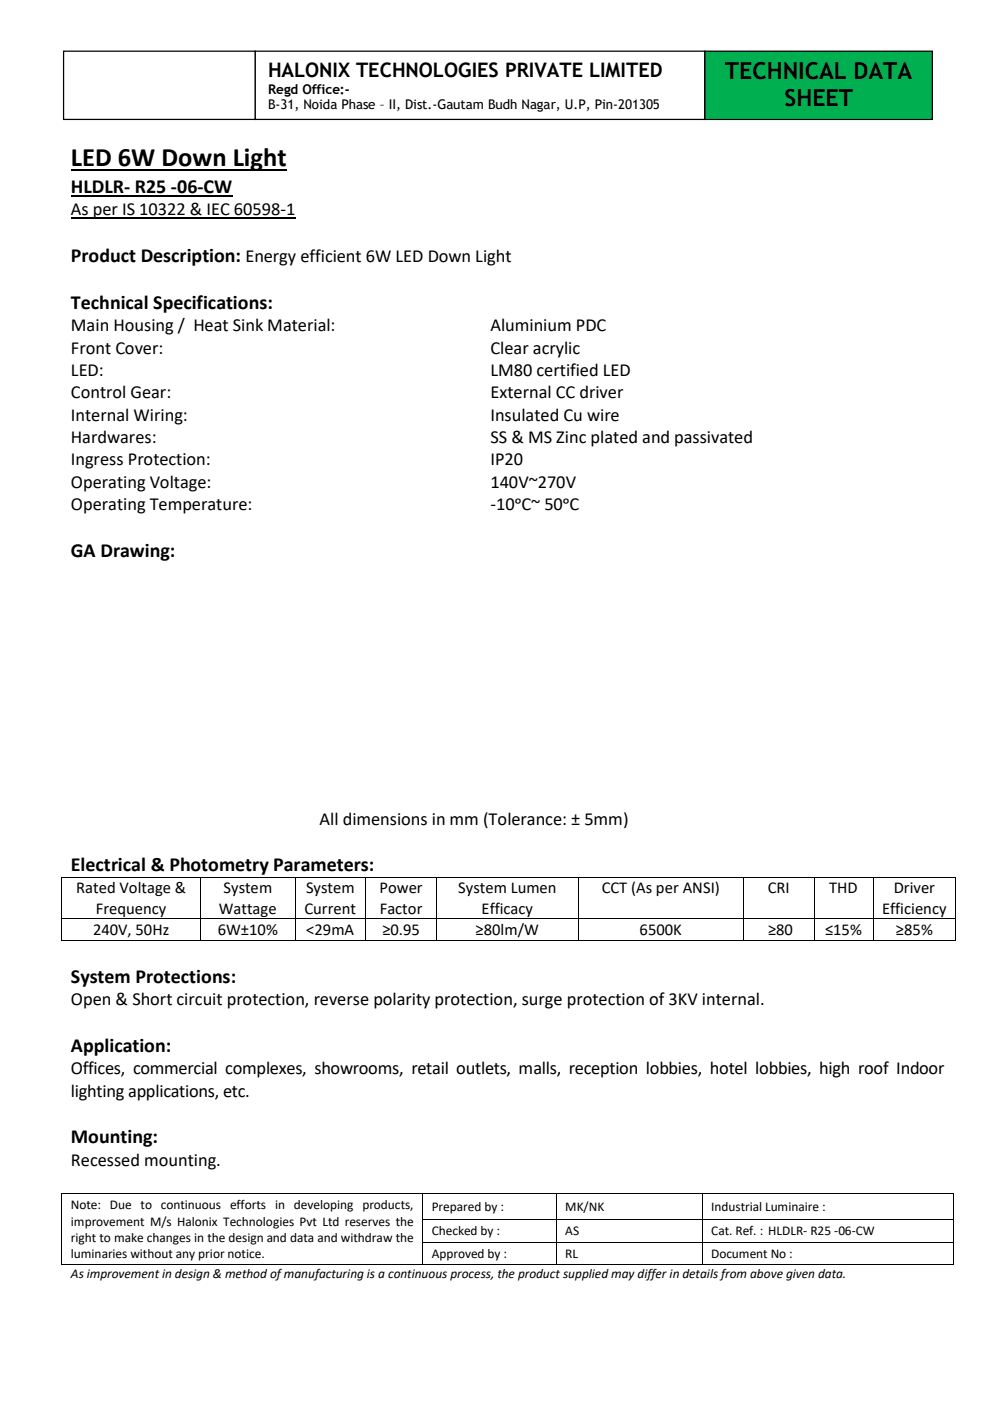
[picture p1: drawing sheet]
<svg xmlns="http://www.w3.org/2000/svg" width="210mm" height="297mm" viewBox="0 0 210 297" stroke-linecap="round" stroke-linejoin="round" font-family="sans-serif">
<defs><g id="words">
<text font-size="5.6" x="15" y="35.3">LED 6W Down Light</text>
<g font-size="5">
<text x="153.7" y="16.7">TECHNICAL DATA</text>
<text x="166.3" y="22.4">SHEET</text>
</g>
<g font-size="4.2">
<text x="56.8" y="16.3">HALONIX TECHNOLOGIES PRIVATE LIMITED</text>
<text x="15" y="40.9">HLDLR- R25 -06-CW</text>
<text x="15" y="55.5">Product Description: Energy efficient 6W LED Down Light</text>
<text x="15" y="65.4">Technical Specifications:</text>
<text x="15" y="118">GA Drawing:</text>
<text x="15" y="184.7">Electrical &amp; Photometry Parameters:</text>
<text x="15" y="208.3">System Protections:</text>
<text x="15" y="222.9">Application:</text>
<text x="15" y="242.3">Mounting:</text>
</g>
<g font-size="3.9">
<text x="15" y="45.6">As per IS 10322 &amp; IEC 60598-1</text>
<text x="15" y="70.2">Main Housing / Heat Sink Material:</text>
<text x="104" y="70.2">Aluminium PDC</text>
<text x="15" y="74.9">Front Cover:</text>
<text x="104" y="74.9">Clear acrylic</text>
<text x="15" y="79.7">LED:</text>
<text x="104" y="79.7">LM80 certified LED</text>
<text x="15" y="84.4">Control Gear:</text>
<text x="15" y="89.2">Internal Wiring:</text>
<text x="104" y="84.4">External CC driver</text>
<text x="104" y="89.2">Insulated Cu wire</text>
<text x="15" y="93.9">Hardwares:</text>
<text x="104" y="93.9">SS &amp; MS Zinc plated and passivated</text>
<text x="15" y="98.6">Ingress Protection:</text>
<text x="104" y="98.6">IP20</text>
<text x="15" y="103.4">Operating Voltage:</text>
<text x="104" y="103.4">140V~270V</text>
<text x="15" y="108.1">Operating Temperature:</text>
<text x="104" y="108.1">-10ᵒC~ 50ᵒC</text>
<text x="67.8" y="174.8">All dimensions in mm (Tolerance: ± 5mm)</text>
<text x="15" y="213.1">Open &amp; Short circuit protection, reverse polarity protection, surge protection of 3KV internal.</text>
<text x="15" y="227.7">Offices, commercial complexes, showrooms, retail outlets, malls, reception lobbies, hotel lobbies, high roof Indoor</text>
<text x="15" y="232.4">lighting applications, etc.</text>
<text x="15" y="247.1">Recessed mounting.</text>
</g>
<g font-size="3.5">
<text x="16.2" y="189.3">Rated Voltage &amp;</text>
<text x="47.4" y="189.3">System</text>
<text x="64.9" y="189.3">System</text>
<text x="80.5" y="189.3">Power</text>
<text x="97.1" y="189.3">System Lumen</text>
<text x="127.5" y="189.3">CCT (As per ANSI)</text>
<text x="162.7" y="189.3">CRI</text>
<text x="175.8" y="189.3">THD</text>
<text x="189.4" y="189.3">Driver</text>
<text x="20.3" y="193.7">Frequency</text>
<text x="46.4" y="193.7">Wattage</text>
<text x="64.5" y="193.7">Current</text>
<text x="80.5" y="193.7">Factor</text>
<text x="102.1" y="193.7">Efficacy</text>
<text x="187" y="193.7">Efficiency</text>
<text x="19.7" y="198.1">240V, 50Hz</text>
<text x="46.2" y="198.1">6W±10%</text>
<text x="64.9" y="198.1">&lt;29mA</text>
<text x="81" y="198.1">≥0.95</text>
<text x="100.8" y="198.1">≥80lm/W</text>
<text x="135.6" y="198.1">6500K</text>
<text x="162.8" y="198.1">≥80</text>
<text x="174.9" y="198.1">≤15%</text>
<text x="189.9" y="198.1">≥85%</text>
</g>
<g font-size="2.8">
<text x="56.8" y="19.9">Regd Office:-</text>
<text x="56.8" y="23.2">B-31, Noida Phase – II, Dist.-Gautam Budh Nagar, U.P, Pin-201305</text>
<text x="15" y="256.3">Note: Due to continuous efforts in developing products,</text>
<text x="91.5" y="256.7">Prepared by :</text>
<text x="119.8" y="256.7">MK/NK</text>
<text x="150.7" y="256.7">Industrial Luminaire :</text>
<text x="15" y="259.8">improvement M/s Halonix Technologies Pvt Ltd reserves the</text>
<text x="15" y="263.2">right to make changes in the design and data and withdraw the</text>
<text x="91.5" y="261.8">Checked by :</text>
<text x="119.8" y="261.8">AS</text>
<text x="150.7" y="261.8">Cat. Ref. : HLDLR- R25 -06-CW</text>
<text x="15" y="266.6">luminaries without any prior notice.</text>
<text x="91.5" y="266.6">Approved by :</text>
<text x="119.8" y="266.6">RL</text>
<text x="150.7" y="266.6">Document No :</text>
<text x="15" y="270.8">As improvement in design &amp; method of manufacturing is a continuous process, the product supplied may differ in details from above given data.</text>
</g>
</g></defs>
<path d="M15 36.1h45.8" fill="none" stroke="#000" stroke-width=".38"/>
<path d="M15 41.5h34.2" fill="none" stroke="#000" stroke-width=".3"/>
<path d="M15 46.2h47.6" fill="none" stroke="#000" stroke-width=".25"/>
<g fill="#000">
<path d="M13 185.8h.2v.2h-.2z" fill-rule="evenodd"/>
<path d="M13 185.8h.2v.2h-.2z" fill-rule="evenodd"/>
<path d="M13 194.6h.2v.2h-.2z" fill-rule="evenodd"/>
<path d="M13 199.3h.2v.2h-.2z" fill-rule="evenodd"/>
<path d="M13 199.3h.2v.2h-.2z" fill-rule="evenodd"/>
<path d="M42.5 185.8h.1v.2h-.1z" fill-rule="evenodd"/>
<path d="M42.5 194.6h.1v.2h-.1z" fill-rule="evenodd"/>
<path d="M42.5 199.3h.1v.2h-.1z" fill-rule="evenodd"/>
<path d="M62.5 185.8h.2v.2h-.2z" fill-rule="evenodd"/>
<path d="M62.5 194.6h.2v.2h-.2z" fill-rule="evenodd"/>
<path d="M62.5 199.3h.2v.2h-.2z" fill-rule="evenodd"/>
<path d="M77.5 185.8h.2v.2h-.2z" fill-rule="evenodd"/>
<path d="M77.5 194.6h.2v.2h-.2z" fill-rule="evenodd"/>
<path d="M77.5 199.3h.2v.2h-.2z" fill-rule="evenodd"/>
<path d="M92.5 185.8h.1v.2h-.1z" fill-rule="evenodd"/>
<path d="M92.5 194.6h.1v.2h-.1z" fill-rule="evenodd"/>
<path d="M92.5 199.3h.1v.2h-.1z" fill-rule="evenodd"/>
<path d="M122.5 185.8h.2v.2h-.2z" fill-rule="evenodd"/>
<path d="M122.5 194.6h.2v.2h-.2z" fill-rule="evenodd"/>
<path d="M122.5 199.3h.2v.2h-.2z" fill-rule="evenodd"/>
<path d="M157.5 185.8h.2v.2h-.2z" fill-rule="evenodd"/>
<path d="M157.5 194.6h.2v.2h-.2z" fill-rule="evenodd"/>
<path d="M157.5 199.3h.2v.2h-.2z" fill-rule="evenodd"/>
<path d="M172.5 185.8h.2v.2h-.2z" fill-rule="evenodd"/>
<path d="M172.5 194.6h.2v.2h-.2z" fill-rule="evenodd"/>
<path d="M172.5 199.3h.2v.2h-.2z" fill-rule="evenodd"/>
<path d="M185 185.8h.2v.2h-.2z" fill-rule="evenodd"/>
<path d="M185 194.6h.2v.2h-.2z" fill-rule="evenodd"/>
<path d="M185 199.3h.2v.2h-.2z" fill-rule="evenodd"/>
<path d="M202.5 185.8h.2v.2h-.2z" fill-rule="evenodd"/>
<path d="M202.5 185.8h.2v.2h-.2z" fill-rule="evenodd"/>
<path d="M202.5 194.6h.2v.2h-.2z" fill-rule="evenodd"/>
<path d="M202.5 199.3h.2v.2h-.2z" fill-rule="evenodd"/>
<path d="M202.5 199.3h.2v.2h-.2z" fill-rule="evenodd"/>
<path d="M13 252.9h.2v.2h-.2z" fill-rule="evenodd"/>
<path d="M13 252.9h.2v.2h-.2z" fill-rule="evenodd"/>
<path d="M13 258.3h.2v.2h-.2z" fill-rule="evenodd"/>
<path d="M89.6 252.9h.1v.2h-.1z" fill-rule="evenodd"/>
<path d="M89.6 258.3h.1v.2h-.1z" fill-rule="evenodd"/>
<path d="M117.9 252.9h.2v.2h-.2z" fill-rule="evenodd"/>
<path d="M117.9 258.3h.2v.2h-.2z" fill-rule="evenodd"/>
<path d="M148.8 252.9h.1v.2h-.1z" fill-rule="evenodd"/>
<path d="M148.8 258.3h.1v.2h-.1z" fill-rule="evenodd"/>
<path d="M201.9 252.9h.2v.2h-.2z" fill-rule="evenodd"/>
<path d="M201.9 252.9h.2v.2h-.2z" fill-rule="evenodd"/>
<path d="M201.9 258.3h.2v.2h-.2z" fill-rule="evenodd"/>
<path d="M13 263.2h.2v.2h-.2z" fill-rule="evenodd"/>
<path d="M13 268h.2v.2h-.2z" fill-rule="evenodd"/>
<path d="M13 268h.2v.2h-.2z" fill-rule="evenodd"/>
<path d="M89.6 263.2h.1v.2h-.1z" fill-rule="evenodd"/>
<path d="M89.6 268h.1v.2h-.1z" fill-rule="evenodd"/>
<path d="M117.9 263.2h.2v.2h-.2z" fill-rule="evenodd"/>
<path d="M117.9 268h.2v.2h-.2z" fill-rule="evenodd"/>
<path d="M148.8 263.2h.1v.2h-.1z" fill-rule="evenodd"/>
<path d="M148.8 268h.1v.2h-.1z" fill-rule="evenodd"/>
<path d="M201.9 263.2h.2v.2h-.2z" fill-rule="evenodd"/>
<path d="M201.9 268h.2v.2h-.2z" fill-rule="evenodd"/>
<path d="M201.9 268h.2v.2h-.2z" fill-rule="evenodd"/>
</g>
<g fill="none" stroke="#000" stroke-width=".21">
<path d="M13.1 186v8.6M13.1 194.8v4.5M13.2 185.9h29.3M13.2 194.7h29.3M13.2 199.4h29.3M42.6 186v8.6M42.6 194.8v4.5M42.6 185.9h19.9M42.6 194.7h19.9M42.6 199.4h19.9M62.6 186v8.6M62.6 194.8v4.5"/>
<path d="M62.7 185.9h14.8M62.7 194.7h14.8M62.7 199.4h14.8M77.6 186v8.6M77.6 194.8v4.5M77.7 185.9h14.8M77.7 194.7h14.8M77.7 199.4h14.8M92.6 186v8.6M92.6 194.8v4.5M92.6 185.9h29.9M92.6 194.7h29.9"/>
<path d="M92.6 199.4h29.9M122.6 186v8.6M122.6 194.8v4.5M122.7 185.9h34.8M122.7 194.7h34.8M122.7 199.4h34.8M157.6 186v8.6M157.6 194.8v4.5M157.7 185.9h14.8M157.7 194.7h14.8M157.7 199.4h14.8M172.6 186v8.6"/>
<path d="M172.6 194.8v4.5M172.7 185.9h12.3M172.7 194.7h12.3M172.7 199.4h12.3M185.1 186v8.6M185.1 194.8v4.5M185.2 185.9h17.3M185.2 194.7h17.3M185.2 199.4h17.3M202.6 186v8.6M202.6 194.8v4.5M13.1 253.1v5.2"/>
<path d="M13.1 258.5v4.7M13.2 253h76.4M89.6 253.1v5.2M89.6 258.5v4.7M89.7 253h28.2M89.7 258.4h28.2M118 253.1v5.2M118 258.5v4.7M118.1 253h30.7M118.1 258.4h30.7M148.8 253.1v5.2M148.8 258.5v4.7"/>
<path d="M148.9 253h53M148.9 258.4h53M202 253.1v5.2M202 258.5v4.7M13.1 263.4v4.6M13.2 268.1h76.4M89.6 263.4v4.6M89.7 263.3h28.2M89.7 268.1h28.2M118 263.4v4.6M118.1 263.3h30.7M118.1 268.1h30.7"/>
<path d="M148.8 263.4v4.6M148.9 263.3h53M148.9 268.1h53M202 263.4v4.6"/>
</g>
<path d="M149.4 10.8h48.2v14.5h-48.2z" fill-rule="evenodd" fill="#00b050"/>
<path d="M149.4 10.8h48.2v14.5h-48.2z" fill="none" stroke="#000" stroke-width=".26"/>
<path d="M13.5 10.8h40.6v14.5h-40.6z" fill-rule="evenodd" fill="#fff"/>
<path d="M13.5 10.8h40.6v14.5h-40.6z" fill="none" stroke="#000" stroke-width=".26"/>
<path d="M54.1 10.8h95.3v14.5h-95.3z" fill-rule="evenodd" fill="#fff"/>
<path d="M54.1 10.8h95.3v14.5h-95.3z" fill="none" stroke="#000" stroke-width=".26"/>
<use href="#words"/>
</svg>
